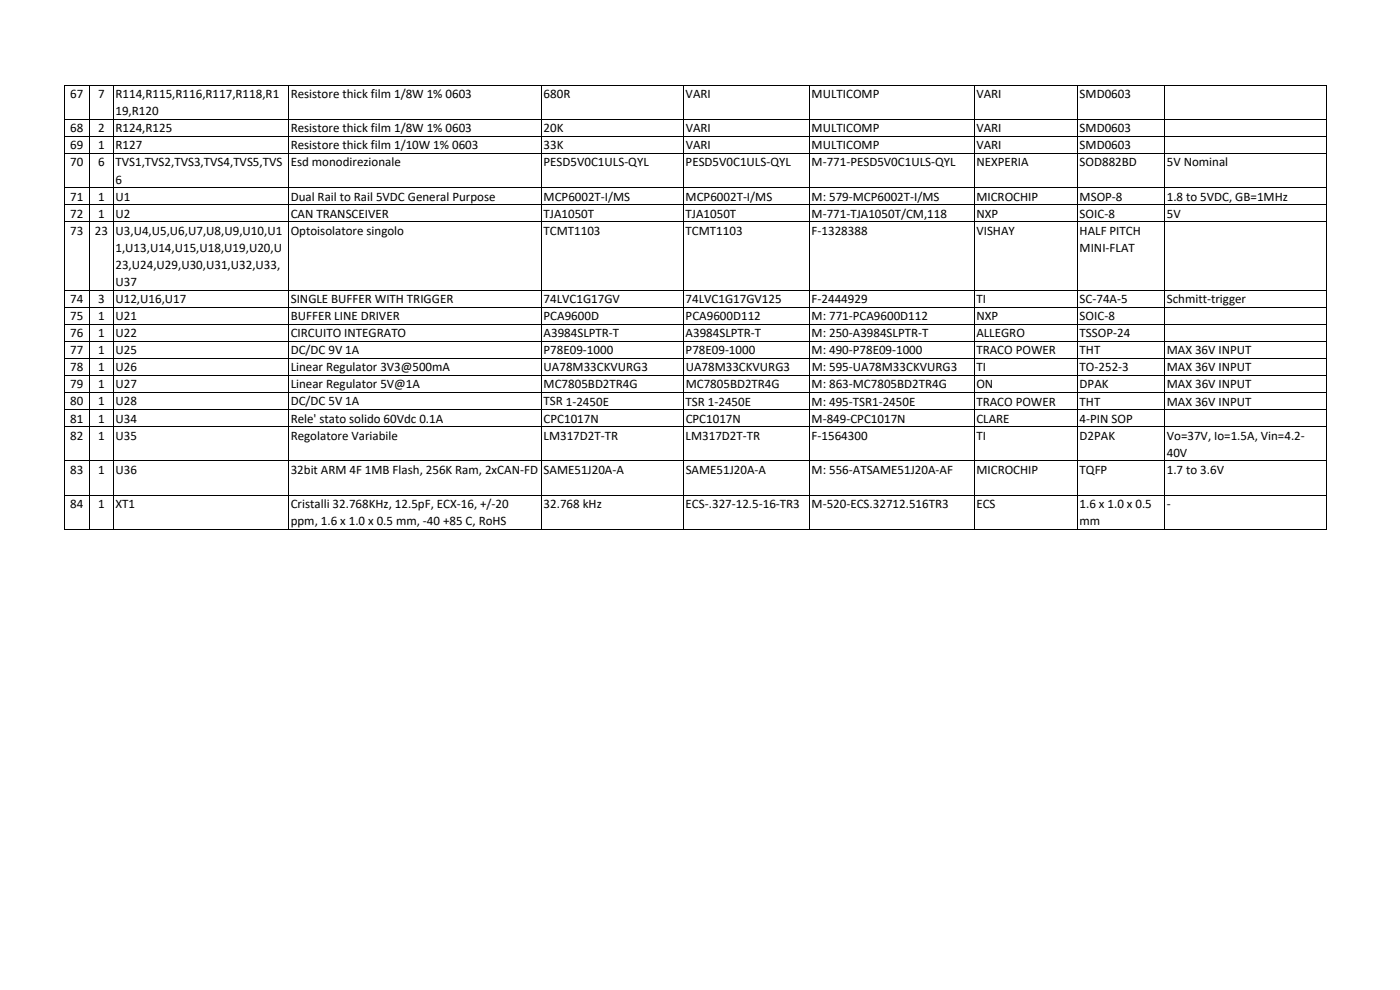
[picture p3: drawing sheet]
<svg xmlns="http://www.w3.org/2000/svg" width="420mm" height="297mm" viewBox="0 0 420 297" stroke-linecap="round" stroke-linejoin="round" font-family="sans-serif">
<defs><g id="words">
<g font-size="3.9">
<text x="21.1" y="29.5">67</text>
<text x="29.5" y="29.5">7</text>
<text x="34.7" y="29.5">R114,R115,R116,R117,R118,R1</text>
<text x="87.2" y="29.5">Resistore thick film 1/8W 1% 0603</text>
<text x="163.1" y="29.5">680R</text>
<text x="205.8" y="29.5">VARI</text>
<text x="243.6" y="29.5">MULTICOMP</text>
<text x="293" y="29.5">VARI</text>
<text x="324" y="29.5">SMD0603</text>
<text x="34.7" y="34.6">19,R120</text>
<text x="21.1" y="39.7">68</text>
<text x="29.5" y="39.7">2</text>
<text x="34.7" y="39.7">R124,R125</text>
<text x="87.2" y="39.7">Resistore thick film 1/8W 1% 0603</text>
<text x="163.1" y="39.7">20K</text>
<text x="205.8" y="39.7">VARI</text>
<text x="243.6" y="39.7">MULTICOMP</text>
<text x="293" y="39.7">VARI</text>
<text x="324" y="39.7">SMD0603</text>
<text x="21.1" y="44.8">69</text>
<text x="29.5" y="44.8">1</text>
<text x="34.7" y="44.8">R127</text>
<text x="87.2" y="44.8">Resistore thick film 1/10W 1% 0603</text>
<text x="163.1" y="44.8">33K</text>
<text x="205.8" y="44.8">VARI</text>
<text x="243.6" y="44.8">MULTICOMP</text>
<text x="293" y="44.8">VARI</text>
<text x="324" y="44.8">SMD0603</text>
<text x="21.1" y="50">70</text>
<text x="29.5" y="50">6</text>
<text x="34.7" y="50">TVS1,TVS2,TVS3,TVS4,TVS5,TVS</text>
<text x="87.2" y="50">Esd monodirezionale</text>
<text x="163.1" y="50">PESD5V0C1ULS‐QYL</text>
<text x="205.8" y="50">PESD5V0C1ULS‐QYL</text>
<text x="243.6" y="50">M‐771‐PESD5V0C1ULS‐QYL</text>
<text x="293" y="50">NEXPERIA</text>
<text x="324" y="50">SOD882BD</text>
<text x="350.2" y="50">5V Nominal</text>
<text x="34.7" y="55.1">6</text>
<text x="21.1" y="60.2">71</text>
<text x="21.1" y="65.3">72</text>
<text x="29.5" y="60.2">1</text>
<text x="29.5" y="65.3">1</text>
<text x="34.7" y="60.2">U1</text>
<text x="34.7" y="65.3">U2</text>
<text x="87.2" y="60.2">Dual Rail to Rail 5VDC General Purpose</text>
<text x="87.2" y="65.3">CAN TRANSCEIVER</text>
<text x="163.1" y="65.3">TJA1050T</text>
<text x="163.1" y="60.2">MCP6002T‐I/MS</text>
<text x="205.8" y="60.2">MCP6002T‐I/MS</text>
<text x="205.8" y="65.3">TJA1050T</text>
<text x="243.6" y="60.2">M: 579‐MCP6002T‐I/MS</text>
<text x="243.6" y="65.3">M‐771‐TJA1050T/CM,118</text>
<text x="293" y="60.2">MICROCHIP</text>
<text x="293" y="65.3">NXP</text>
<text x="324" y="60.2">MSOP‐8</text>
<text x="324" y="65.3">SOIC‐8</text>
<text x="350.2" y="60.2">1.8 to 5VDC, GB=1MHz</text>
<text x="350.2" y="65.3">5V</text>
<text x="21.1" y="70.4">73</text>
<text x="28.5" y="70.4">23 U3,U4,U5,U6,U7,U8,U9,U10,U1</text>
<text x="87.2" y="70.4">Optoisolatore singolo</text>
<text x="163.1" y="70.4">TCMT1103</text>
<text x="205.8" y="70.4">TCMT1103</text>
<text x="243.6" y="70.4">F‐1328388</text>
<text x="293" y="70.4">VISHAY</text>
<text x="324" y="70.4">HALF PITCH</text>
<text x="34.7" y="75.6">1,U13,U14,U15,U18,U19,U20,U</text>
<text x="324" y="75.6">MINI‐FLAT</text>
<text x="34.7" y="80.7">23,U24,U29,U30,U31,U32,U33,</text>
<text x="34.7" y="85.8">U37</text>
<text x="21.1" y="90.9">74</text>
<text x="29.5" y="90.9">3</text>
<text x="34.7" y="90.9">U12,U16,U17</text>
<text x="87.3" y="90.9">SINGLE BUFFER WITH TRIGGER</text>
<text x="163.1" y="90.9">74LVC1G17GV</text>
<text x="205.8" y="90.9">74LVC1G17GV125</text>
<text x="243.6" y="90.9">F‐2444929</text>
<text x="293" y="90.9">TI</text>
<text x="324" y="90.9">SC‐74A‐5</text>
<text x="350.2" y="90.9">Schmitt‐trigger</text>
<text x="21.1" y="96.1">75</text>
<text x="21.1" y="101.2">76</text>
<text x="29.5" y="96.1">1</text>
<text x="29.5" y="101.2">1</text>
<text x="34.7" y="96.1">U21</text>
<text x="34.7" y="101.2">U22</text>
<text x="87.2" y="96.1">BUFFER LINE DRIVER</text>
<text x="87.2" y="101.2">CIRCUITO INTEGRATO</text>
<text x="163.1" y="96.1">PCA9600D</text>
<text x="163.1" y="101.2">A3984SLPTR‐T</text>
<text x="205.8" y="101.2">A3984SLPTR‐T</text>
<text x="205.8" y="96.1">PCA9600D112</text>
<text x="243.6" y="101.2">M: 250‐A3984SLPTR‐T</text>
<text x="243.6" y="96.1">M: 771‐PCA9600D112</text>
<text x="293" y="101.2">ALLEGRO</text>
<text x="293" y="96.1">NXP</text>
<text x="324" y="101.2">TSSOP‐24</text>
<text x="324" y="96.1">SOIC‐8</text>
<text x="21.1" y="106.3">77</text>
<text x="29.5" y="106.3">1</text>
<text x="34.7" y="106.3">U25</text>
<text x="87.2" y="106.3">DC/DC 9V 1A</text>
<text x="163.1" y="106.3">P78E09‐1000</text>
<text x="205.8" y="106.3">P78E09‐1000</text>
<text x="243.6" y="106.3">M: 490‐P78E09‐1000</text>
<text x="293" y="106.3">TRACO POWER</text>
<text x="324" y="106.3">THT</text>
<text x="350.2" y="106.3">MAX 36V INPUT</text>
<text x="21.1" y="111.4">78</text>
<text x="29.5" y="111.4">1</text>
<text x="34.7" y="111.4">U26</text>
<text x="87.2" y="111.4">Linear Regulator 3V3@500mA</text>
<text x="163.1" y="111.4">UA78M33CKVURG3</text>
<text x="205.8" y="111.4">UA78M33CKVURG3</text>
<text x="243.6" y="111.4">M: 595‐UA78M33CKVURG3</text>
<text x="293" y="111.4">TI</text>
<text x="324" y="111.4">TO‐252‐3</text>
<text x="350.2" y="111.4">MAX 36V INPUT</text>
<text x="21.1" y="116.5">79</text>
<text x="29.5" y="116.5">1</text>
<text x="34.7" y="116.5">U27</text>
<text x="87.2" y="116.5">Linear Regulator 5V@1A</text>
<text x="163.1" y="116.5">MC7805BD2TR4G</text>
<text x="205.8" y="116.5">MC7805BD2TR4G</text>
<text x="243.6" y="116.5">M: 863‐MC7805BD2TR4G</text>
<text x="293" y="116.5">ON</text>
<text x="324" y="116.5">DPAK</text>
<text x="350.2" y="116.5">MAX 36V INPUT</text>
<text x="21.1" y="121.7">80</text>
<text x="29.5" y="121.7">1</text>
<text x="34.7" y="121.7">U28</text>
<text x="87.2" y="121.7">DC/DC 5V 1A</text>
<text x="163.1" y="121.7">TSR 1‐2450E</text>
<text x="205.8" y="121.7">TSR 1‐2450E</text>
<text x="243.6" y="121.7">M: 495‐TSR1‐2450E</text>
<text x="293" y="121.7">TRACO POWER</text>
<text x="324" y="121.7">THT</text>
<text x="350.2" y="121.7">MAX 36V INPUT</text>
<text x="21.1" y="126.8">81</text>
<text x="21.1" y="131.9">82</text>
<text x="29.5" y="126.8">1</text>
<text x="29.5" y="131.9">1</text>
<text x="34.7" y="126.8">U34</text>
<text x="34.7" y="131.9">U35</text>
<text x="87.2" y="126.8">Rele' stato solido 60Vdc 0.1A</text>
<text x="87.2" y="131.9">Regolatore Variabile</text>
<text x="163.1" y="131.9">LM317D2T‐TR</text>
<text x="163.1" y="126.8">CPC1017N</text>
<text x="205.8" y="131.9">LM317D2T‐TR</text>
<text x="205.8" y="126.8">CPC1017N</text>
<text x="243.6" y="131.9">F‐1564300</text>
<text x="243.6" y="126.8">M‐849‐CPC1017N</text>
<text x="293" y="126.8">CLARE</text>
<text x="293" y="131.9">TI</text>
<text x="324" y="126.8">4‐PIN SOP</text>
<text x="324" y="131.9">D2PAK</text>
<text x="350.2" y="131.9">Vo=37V, Io=1.5A, Vin=4.2‐</text>
<text x="350.2" y="137">40V</text>
<text x="21.1" y="142.2">83</text>
<text x="29.5" y="142.2">1</text>
<text x="34.7" y="142.2">U36</text>
<text x="87.2" y="142.2">32bit ARM 4F 1MB Flash, 256K Ram, 2xCAN‐FD SAME51J20A‐A</text>
<text x="205.8" y="142.2">SAME51J20A‐A</text>
<text x="243.6" y="142.2">M: 556‐ATSAME51J20A‐AF</text>
<text x="293" y="142.2">MICROCHIP</text>
<text x="324" y="142.2">TQFP</text>
<text x="350.2" y="142.2">1.7 to 3.6V</text>
<text x="21.1" y="152.4">84</text>
<text x="29.5" y="152.4">1</text>
<text x="34.7" y="152.4">XT1</text>
<text x="87.2" y="152.4">Cristalli 32.768KHz, 12.5pF, ECX‐16, +/‐20</text>
<text x="163.1" y="152.4">32.768 kHz</text>
<text x="205.8" y="152.4">ECS‐.327‐12.5‐16‐TR3</text>
<text x="243.6" y="152.4">M‐520‐ECS.32712.516TR3</text>
<text x="293" y="152.4">ECS</text>
<text x="324" y="152.4">1.6 x 1.0 x 0.5</text>
<text x="350.2" y="152.4">‐</text>
<text x="87.2" y="157.5">ppm, 1.6 x 1.0 x 0.5 mm, ‐40 +85 C, RoHS</text>
<text x="324" y="157.5">mm</text>
</g>
</g></defs>
<g fill="none" stroke="#000" stroke-width=".3">
<path d="M19.2 25.6v133.2M19.3 25.6h378.8v133.2h-378.8M19.3 35.8h378.8M26.9 25.6v133.2M34 25.6v133.2M86.6 25.6v133.2M162.5 25.6v133.2M205.1 25.6v133.2M242.9 25.6v133.2M292.4 25.6v133.2M323.4 25.6v133.2M349.5 25.6v133.2"/>
<path d="M19.3 41h378.8M19.3 46.1h378.8M19.3 56.3h378.8M19.3 61.4h378.8M19.3 66.6h378.8M19.3 87.1h378.8M19.3 92.2h378.8M19.3 97.3h378.8M19.3 102.4h378.8M19.3 107.5h378.8M19.3 112.7h378.8M19.3 117.8h378.8"/>
<path d="M19.3 122.9h378.8M19.3 128h378.8M19.3 138.3h378.8M19.3 148.5h378.8"/>
</g>
<use href="#words"/>
</svg>
